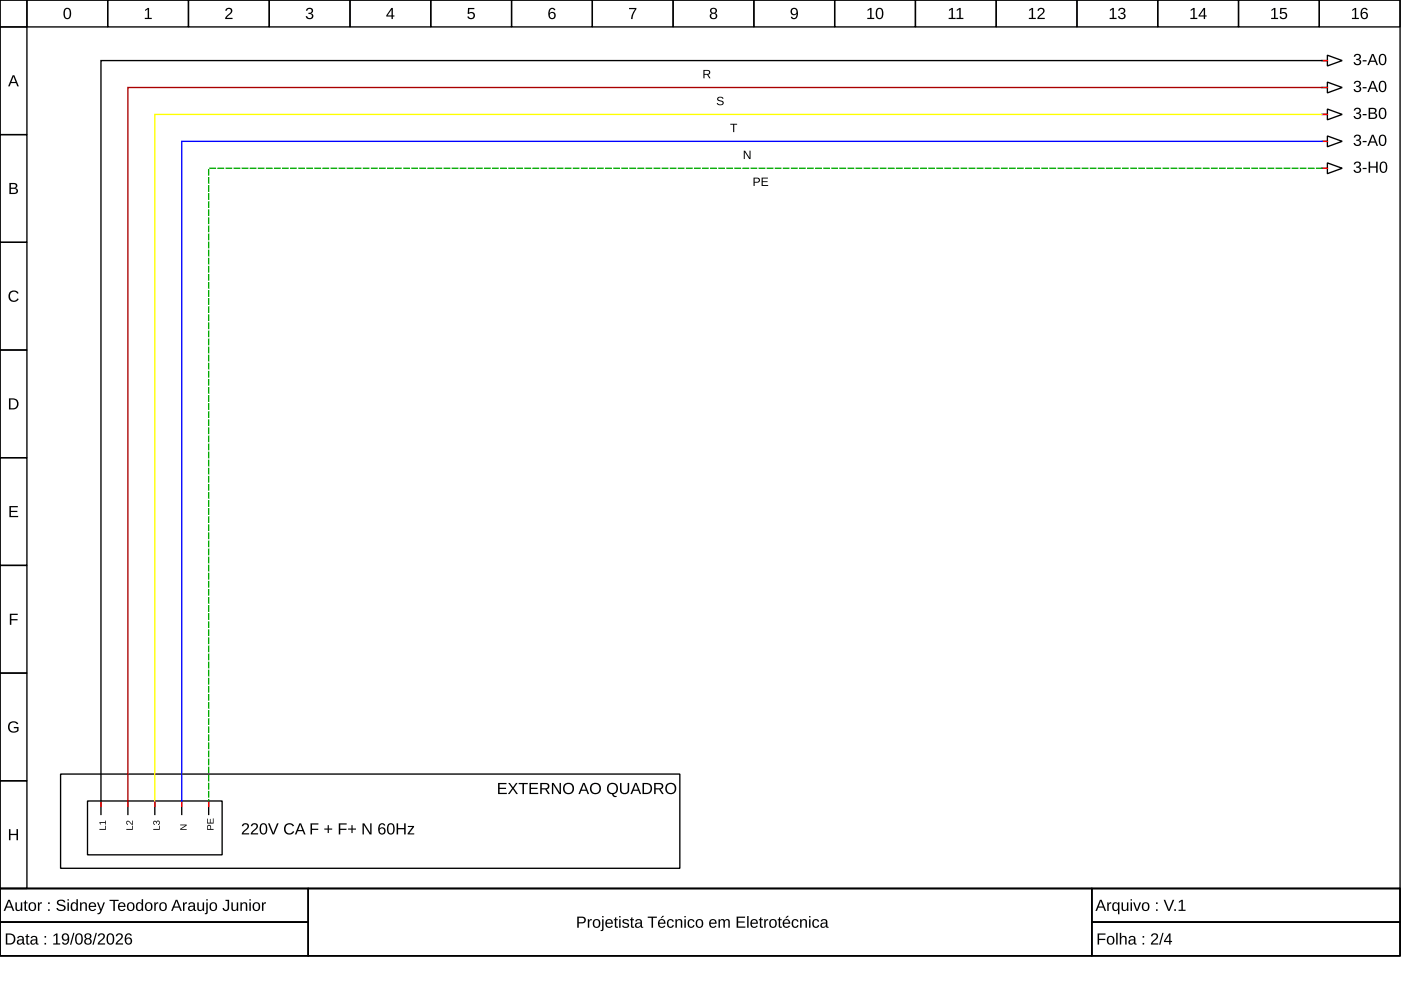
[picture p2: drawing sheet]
<svg xmlns="http://www.w3.org/2000/svg" width="297mm" height="210mm" viewBox="0 0 297 210" stroke-linecap="round" stroke-linejoin="round" font-family="sans-serif">
<g fill="none" stroke="#000" stroke-width=".29">
<path d="M0 0h296.8v188.4h-296.8zM0 0h5.7v5.7h-5.7zM5.7 0h17.1v5.7h-17.1zM22.8 0h17.2v5.7h-17.2zM40 0h17.1v5.7h-17.1zM57.1 0h17.1v5.7h-17.1zM74.2 0h17.1v5.7h-17.1zM91.3 0h17.2v5.7h-17.2zM108.5 0h17.1v5.7h-17.1zM125.6 0h17.1v5.7h-17.1zM142.7 0h17.1v5.7h-17.1zM159.8 0h17.2v5.7h-17.2z"/>
<path d="M177 0h17.1v5.7h-17.1zM194.1 0h17.1v5.7h-17.1zM211.2 0h17.1v5.7h-17.1zM228.3 0h17.2v5.7h-17.2zM245.5 0h17.1v5.7h-17.1zM262.6 0h17.1v5.7h-17.1zM279.7 0h17.1v5.7h-17.1zM0 5.7h5.7v22.8h-5.7zM280.3 12.8h-258.9v159.9M280.6 18.6h.8M280.6 12.8h.8M281.4 17.4l3.2 1.2-3.2 1.1z"/>
<path d="M281.4 11.7l3.2 1.1-3.2 1.2zM0 28.5h5.7v22.9h-5.7zM280.6 30h.8M280.6 35.7h.8M280.6 24.3h.8M281.4 28.8l3.2 1.2-3.2 1.1zM281.4 34.5l3.2 1.2-3.2 1.1zM281.4 23.1l3.2 1.2-3.2 1.1zM0 51.4h5.7v22.8h-5.7zM0 74.2h5.7v22.8h-5.7zM0 97h5.7v22.9h-5.7zM0 119.9h5.7v22.8h-5.7z"/>
<path d="M0 142.7h5.7v22.8h-5.7zM0 165.5h5.7v22.9h-5.7zM12.8 164.1h131.3v20h-131.3zM18.6 169.8h28.5v11.4h-28.5zM27.1 169.8v2.9M32.8 169.8v2.9M38.5 169.8v2.9M44.2 169.8v2.9M0 188.4h296.8v14.3h-296.8zM0 188.4h65.4v7.1h-65.4zM0 195.5h65.4v7.2h-65.4zM65.4 188.4h166.1v14.3h-166.1z"/>
<path d="M231.5 188.4h65.3v7.1h-65.3zM231.5 195.5h65.3v7.2h-65.3z"/>
</g>
<g fill="#000">
<path d="M30.8 2.1l.5-.4h.3v2.1h.6v.2h-1.5v-.2h.6v-1.8l-.5 .4zM48 1.8a.76 .76 0 0 1 1.2 .2 .76 .76 0 0 1-.5 1.1l-.6 .7h1.2v.2h-1.6l.1-.4 .5-.5a.7 .7 0 0 0 .4-1.2l-.5 .1-.1 .3h-.3zM65.1 1.8a.69 .69 0 0 1 1-.1 .69 .69 0 0 1 0 1.1h-.2a.67 .67 0 0 1 .5 .9 .67 .67 0 0 1-1 .4l-.5-.5-.1-.2h.3a.48 .48 0 0 0 .7 .4 .48 .48 0 0 0 .2-.7l-.6-.1v-.3a.46 .46 0 0 0 .6-.2 .46 .46 0 0 0-.3-.6 .46 .46 0 0 0-.5 .4h-.3zM99.2 1.7h1.4v.2h-1.1v.8a.81 .81 0 0 1 1 .2 .81 .81 0 0 1-.1 1.1 .81 .81 0 0 1-1.1-.1l-.2-.4h.3a.53 .53 0 0 0 .8 .2 .53 .53 0 0 0 0-.8 .53 .53 0 0 0-.8 .1h-.3zM133.4 1.7h1.5l-.6 1.5-.2 .8h-.3l.1-.6 .7-1.5h-1.2zM152.2 20.6a.82 .82 0 0 1 1.2 .3l-.2 .1a.41 .41 0 0 0-.5-.4 .41 .41 0 0 0-.3 .6h.2a.61 .61 0 0 1 .7 .3 .61 .61 0 0 1 0 .7l-.6 .1a.65 .65 0 0 1-.7-.4l.2-.1a.47 .47 0 0 0 .6 .4 .47 .47 0 0 0 .3-.6l-.4-.1a.5 .5 0 0 1-.6-.3 .5 .5 0 0 1 .1-.6zM154.8 26.2h1.5v.2h-.6v1.6h-.3v-1.6h-.6zM157.7 32h.3l.9 1.5v-1.5h.2v1.7h-.3l-.9-1.5v1.5h-.2zM2.1 61.9a1.18 1.18 0 0 1 1.8 .3l-.3 .1a.87 .87 0 0 0-1.3-.1 .87 .87 0 0 0 .1 1.3 .87 .87 0 0 0 1.3-.2l.3 .1a1.21 1.21 0 0 1-1.8 .4 1.21 1.21 0 0 1-.1-1.9zM2 107.3h1.8v.3h-1.5v.7h1.4v.3h-1.4v.8h1.5v.2h-1.8zM2.1 130.1h1.7v.3h-1.4v.9h1.3v.2h-1.3v1h-.3zM2 153.2a1.23 1.23 0 0 1 1.9 .3l-.3 .1a.9 .9 0 0 0-1.3-.2 .9 .9 0 0 0-.2 1.2 1 1 0 0 0 1.5 .2v-.4h-.7v-.3h1v.8a1.29 1.29 0 0 1-1.8 .2 1.29 1.29 0 0 1-.1-1.9z"/>
<path d="M1.9 175.8h.3v1h1.3v-1h.3v2.3h-.3v-1h-1.3v1h-.3zM38.2 174.8h1.4v.3l-1.2 .7h1.2v.1h-1.4v-.2l1.2-.7h-1.2z"/>
<path d="M2.7 16h.3l1 2.3h-.3l-.3-.7h-1.1l-.2 .7h-.4zM2.9 16.2l-.5 1.2h.9z"/>
<path d="M13.8 1.8a.88 .88 0 0 1 1 .1 .88 .88 0 0 1 .3 1 .88 .88 0 0 1-.8 1.2 .88 .88 0 0 1-.8-1.2v-.7zM14 2a1.59 1.59 0 0 0 .1 1.8h.2a1.09 1.09 0 0 0 .4-1.5l-.3-.4z"/>
<path d="M83 1.7h.3v1.6h.3v.2h-.3v.5h-.3v-.5h-1.1v-.2zM83 2l-.8 1.3h.8z"/>
<path d="M116.6 1.8a.74 .74 0 0 1 1.2 .3l-.3 .1a.49 .49 0 0 0-.7-.3 .49 .49 0 0 0-.2 .6l-.1 .3a.77 .77 0 0 1 1.2 0 .77 .77 0 0 1-.1 1.2 .77 .77 0 0 1-1.1-.2l-.2-.5v-.8zM116.5 3.3a.5 .5 0 0 0 1 0 .5 .5 0 0 0-1 0z"/>
<path d="M149.1 14.8h.9a.51 .51 0 0 1 .6 .4 .51 .51 0 0 1-.4 .6l.5 .8h-.3l-.5-.7h-.5v.7h-.3zM149.4 15v.7h.6a.33 .33 0 0 0 .3-.4 .33 .33 0 0 0-.4-.3z"/>
<path d="M150.7 1.8a.7 .7 0 0 1 1-.1 .7 .7 0 0 1 .1 1l-.2 .1a.69 .69 0 0 1 .4 .9 .69 .69 0 0 1-1 .4 .64 .64 0 0 1-.5-.6 .64 .64 0 0 1 .4-.7l-.3-.4zM150.8 2.3a.45 .45 0 0 0 .9 0 .45 .45 0 0 0-.9 0zM150.8 3.4a.5 .5 0 0 0 1 0 .5 .5 0 0 0-1 0z"/>
<path d="M167.8 1.9a.86 .86 0 0 1 1.1-.1 .86 .86 0 0 1 .3 1 .9 .9 0 0 1-.3 1.1 .9 .9 0 0 1-1.1 0l-.1-.3 .2-.1a.5 .5 0 0 0 .7 .3 .5 .5 0 0 0 .3-.6v-.3a.76 .76 0 0 1-1.2 .1 .76 .76 0 0 1 .1-1.1zM168 2a.54 .54 0 0 0 .1 .9 .54 .54 0 0 0 .8-.3 .54 .54 0 0 0-.5-.7z"/>
<path d="M184 2.1l.5-.4h.3v2.1h.6v.2h-1.5v-.2h.6v-1.8l-.5 .4zM186 1.8a.88 .88 0 0 1 1 .1 .88 .88 0 0 1 .3 1 .88 .88 0 0 1-.8 1.2 .88 .88 0 0 1-.8-1.2v-.7zM186.2 2a1.59 1.59 0 0 0 .1 1.8h.2a1.09 1.09 0 0 0 .4-1.5l-.3-.4z"/>
<path d="M201.2 2.1l.6-.4h.2v2.1h.6v.2h-1.5v-.2h.6v-1.8l-.5 .4zM202.9 2.1l.5-.4h.3v2.1h.6v.2h-1.5v-.2h.6v-1.8l-.5 .4z"/>
<path d="M218.2 2.1l.6-.4h.2v2.1h.6v.2h-1.5v-.2h.6v-1.8l-.5 .4zM220.2 1.8a.76 .76 0 0 1 1.2 .2 .76 .76 0 0 1-.4 1.1l-.7 .7h1.2v.2h-1.6l.1-.4 .6-.5a.7 .7 0 0 0 .3-1.2l-.5 .1-.1 .3h-.3z"/>
<path d="M235.3 2.1l.6-.4h.3v2.1h.5v.2h-1.4v-.2h.6v-1.8l-.6 .4zM237.3 1.8a.69 .69 0 0 1 1-.1 .69 .69 0 0 1 0 1.1h-.2a.67 .67 0 0 1 .5 .9 .67 .67 0 0 1-1 .4l-.5-.5-.1-.2h.3a.48 .48 0 0 0 .7 .4 .48 .48 0 0 0 .2-.7l-.6-.1v-.3a.46 .46 0 0 0 .7-.2 .46 .46 0 0 0-.4-.6 .46 .46 0 0 0-.5 .4h-.3z"/>
<path d="M252.5 2.1l.5-.4h.3v2.1h.6v.2h-1.5v-.2h.6v-1.8l-.5 .4zM255.2 1.7h.3v1.6h.3v.2h-.3v.5h-.3v-.5h-1.1v-.2zM255.2 2l-.8 1.3h.8z"/>
<path d="M269.6 2.1l.5-.4h.3v2.1h.6v.2h-1.5v-.2h.6v-1.8l-.5 .4zM271.4 1.7h1.4v.2h-1.1v.8a.81 .81 0 0 1 1.1 .2 .81 .81 0 0 1-.2 1.1 .81 .81 0 0 1-1.1-.1l-.2-.4h.3a.53 .53 0 0 0 .8 .2 .53 .53 0 0 0 .1-.8 .53 .53 0 0 0-.8 .1h-.3z"/>
<path d="M286.7 2.1l.6-.4h.2v2.1h.6v.2h-1.5v-.2h.6v-1.8l-.5 .4zM288.8 1.8a.74 .74 0 0 1 1.2 .3l-.3 .1a.49 .49 0 0 0-.6-.3 .49 .49 0 0 0-.3 .6v.3a.77 .77 0 0 1 1.1 0 .77 .77 0 0 1-.1 1.2 .77 .77 0 0 1-1.1-.2l-.2-.5v-.8zM288.7 3.3a.5 .5 0 0 0 1 0 .5 .5 0 0 0-1 0z"/>
<path d="M287.3 17.3a.69 .69 0 0 1 1-.1 .69 .69 0 0 1 0 1l-.3 .1a.67 .67 0 0 1 .6 .9 .67 .67 0 0 1-1 .3l-.6-.4v-.2h.3a.48 .48 0 0 0 .6 .4 .48 .48 0 0 0 .2-.7l-.6-.2v-.2a.46 .46 0 0 0 .7-.2 .46 .46 0 0 0-.3-.7 .46 .46 0 0 0-.6 .5l-.3-.1zM288.9 18.5h.8v.2h-.8zM290.9 17.2h.3l1 2.3h-.4l-.2-.7h-1.1l-.3 .7h-.3zM291 17.4l-.4 1.2h.9zM292.7 17.3a.88 .88 0 0 1 1 0 .88 .88 0 0 1 .2 1 .88 .88 0 0 1-.8 1.2 .88 .88 0 0 1-.8-1.2l.1-.6zM292.8 17.5a1.59 1.59 0 0 0 .2 1.8h.1a1.09 1.09 0 0 0 .5-1.5l-.3-.4z"/>
<path d="M287.3 11.6a.69 .69 0 0 1 1-.1 .69 .69 0 0 1 0 1l-.3 .1a.67 .67 0 0 1 .6 .9 .67 .67 0 0 1-1 .3l-.6-.4v-.2h.3a.48 .48 0 0 0 .6 .4 .48 .48 0 0 0 .2-.8l-.6-.1v-.2a.46 .46 0 0 0 .7-.2 .46 .46 0 0 0-.3-.7 .46 .46 0 0 0-.6 .4h-.3zM288.9 12.8h.8v.2h-.8zM290.9 11.4h.3l1 2.4h-.4l-.2-.7h-1.1l-.3 .7h-.3zM291 11.7l-.4 1.2h.9zM292.7 11.5a.88 .88 0 0 1 1 .1 .88 .88 0 0 1 .2 1 .88 .88 0 0 1-.8 1.2 .88 .88 0 0 1-.8-1.2l.1-.7zM292.8 11.8a1.59 1.59 0 0 0 .2 1.8h.1a1.09 1.09 0 0 0 .5-1.5l-.3-.4z"/>
<path d="M159.8 37.7h.7a.54 .54 0 0 1 .6 .5 .54 .54 0 0 1-.6 .5h-.5v.7h-.2zM160 37.9v.7l.7-.1a.36 .36 0 0 0 0-.6zM161.5 37.7h1.3v.2h-1.1v.5h1v.2h-1v.6h1.2v.2h-1.4z"/>
<path d="M287.3 28.7a.69 .69 0 0 1 1-.1 .69 .69 0 0 1 0 1l-.3 .1a.67 .67 0 0 1 .6 .9 .67 .67 0 0 1-1 .3l-.6-.4v-.2h.3a.48 .48 0 0 0 .6 .4 .48 .48 0 0 0 .2-.7l-.6-.1v-.3a.46 .46 0 0 0 .7-.2 .46 .46 0 0 0-.3-.6 .46 .46 0 0 0-.6 .4h-.3zM288.9 29.9h.8v.3h-.8zM290.9 28.6h.3l1 2.3h-.4l-.2-.7h-1.1l-.3 .7h-.3zM291 28.8l-.4 1.2h.9zM292.7 28.7a.88 .88 0 0 1 1 0 .88 .88 0 0 1 .2 1 .88 .88 0 0 1-.8 1.3 .88 .88 0 0 1-.8-1.3l.1-.6zM292.8 28.9a1.59 1.59 0 0 0 .2 1.8h.1a1.09 1.09 0 0 0 .5-1.5l-.3-.4z"/>
<path d="M287.3 34.4a.69 .69 0 0 1 1-.1 .69 .69 0 0 1 0 1.1h-.3a.67 .67 0 0 1 .6 .9 .67 .67 0 0 1-1 .4l-.6-.5v-.2h.3a.48 .48 0 0 0 .6 .4 .48 .48 0 0 0 .2-.7l-.6-.1v-.3a.46 .46 0 0 0 .7-.2 .46 .46 0 0 0-.3-.6 .46 .46 0 0 0-.6 .4h-.3zM288.9 35.6h.8v.3h-.8zM290.2 34.3h.3v1h1.3v-1h.3v2.3h-.3v-1.1h-1.3v1.1h-.3zM292.9 34.4a.88 .88 0 0 1 1 .1 .88 .88 0 0 1 .2 1 .88 .88 0 0 1-.8 1.2 .88 .88 0 0 1-.8-1.2l.1-.7zM293 34.6a1.59 1.59 0 0 0 .2 1.8h.1a1.09 1.09 0 0 0 .5-1.5l-.3-.4z"/>
<path d="M287.3 23a.69 .69 0 0 1 1-.1 .69 .69 0 0 1 0 1l-.3 .1a.67 .67 0 0 1 .6 .9 .67 .67 0 0 1-1 .3l-.6-.4v-.2h.3a.48 .48 0 0 0 .6 .4 .48 .48 0 0 0 .2-.7l-.6-.1v-.3a.46 .46 0 0 0 .7-.2 .46 .46 0 0 0-.3-.7 .46 .46 0 0 0-.6 .5l-.3-.1zM288.9 24.2h.8v.2h-.8zM290.2 22.9a1.53 1.53 0 0 1 1.6 .3v.4l-.4 .4a.64 .64 0 0 1 .6 .8 .64 .64 0 0 1-.9 .4h-.9zM290.5 23.1v.8l.8-.1 .2-.2-.1-.4zM290.5 24.1v.9l1-.1a.42 .42 0 0 0-.1-.7zM292.7 23a.88 .88 0 0 1 1 0 .88 .88 0 0 1 .2 1 .88 .88 0 0 1-.8 1.3 .88 .88 0 0 1-.8-1.3l.1-.6zM292.8 23.2a1.59 1.59 0 0 0 .2 1.8h.1a1.09 1.09 0 0 0 .5-1.5l-.3-.4z"/>
<path d="M2 38.8a1.53 1.53 0 0 1 1.6 .3l.1 .5-.5 .3a.64 .64 0 0 1 .6 .8 .64 .64 0 0 1-.8 .4h-1zM2.3 39v.8h.8l.2-.2-.1-.5zM2.3 40v.9l1.1-.1a.42 .42 0 0 0-.2-.7z"/>
<path d="M1.9 84.5h.8a1.18 1.18 0 0 1 1.2 1.1 1.18 1.18 0 0 1-1.1 1.2h-.9zM2.2 84.7v1.9h.5a.97 .97 0 0 0 .9-1.3 .97 .97 0 0 0-1.4-.6z"/>
<path d="M21.1 175.8h1.2v-.7h.2v.8h-1.4zM21.1 174.3h1.2v-.3h.2v.8h-.2v-.3h-1.1l.3 .3h-.2z"/>
<path d="M26.8 175.8h1.2v-.7h.2v.8h-1.4zM26.9 174.1a.73 .73 0 0 1 1 .5l.1 .1v-.7h.2v.9l-.7-.5a.28 .28 0 0 0-.5-.2 .28 .28 0 0 0 .1 .5v.2l-.3-.3z"/>
<path d="M32.5 175.8h1.2v-.7h.2v.8h-1.4zM32.6 174.1l.4-.1 .2 .3a.37 .37 0 0 1 .4-.3 .37 .37 0 0 1 .3 .4l-.2 .5h-.2v-.2a.28 .28 0 0 0 .2-.3 .28 .28 0 0 0-.4-.2l-.1 .4h-.1a.27 .27 0 0 0-.1-.4 .27 .27 0 0 0-.4 .2 .27 .27 0 0 0 .2 .3v.2l-.3-.3z"/>
<path d="M44 175l.3-.1 .3 .1 .1 .8h.6v.1h-1.4zM44.2 175.1l-.1 .7h.5v-.6zM43.9 173.6h.2v.8h.4v-.8h.2v.8h.4v-.9h.2v1.1h-1.4z"/>
<path d="M51.5 174.7a.76 .76 0 0 1 1.2 .1 .76 .76 0 0 1-.4 1.2l-.7 .7h1.2v.2h-1.5l.1-.4 .5-.5a.7 .7 0 0 0 .3-1.2l-.5 .1-.1 .3-.3-.1zM53.4 174.7a.76 .76 0 0 1 1.2 .1 .76 .76 0 0 1-.4 1.2l-.7 .7h1.2v.2h-1.5l.1-.4 .5-.5a.7 .7 0 0 0 .3-1.2l-.5 .1-.1 .3-.3-.1zM55.4 174.7a.88 .88 0 0 1 1 0 .88 .88 0 0 1 .3 1 .88 .88 0 0 1-.8 1.3 .88 .88 0 0 1-.9-1.3l.1-.6zM55.6 174.9a1.59 1.59 0 0 0 .1 1.8h.2a1.09 1.09 0 0 0 .4-1.5l-.3-.4zM56.8 174.6h.4l.7 2 .8-2h.4l-1 2.3h-.3zM60.5 174.9a1.18 1.18 0 0 1 1.9 .2l-.3 .1a.87 .87 0 0 0-1.3-.1 .87 .87 0 0 0 0 1.3 .87 .87 0 0 0 1.3-.2l.3 .1a1.21 1.21 0 0 1-1.8 .4 1.21 1.21 0 0 1-.1-1.8zM63.5 174.6h.3l1 2.3h-.3l-.3-.7h-1.1l-.3 .7h-.3zM63.7 174.8l-.5 1.2h.9zM65.8 174.6h1.7v.2h-1.3v.9h1.3v.3h-1.3v.9h-.4zM69.5 174.9h.2v.8h.7v.2h-.7v.7h-.2v-.7h-.7v-.2h.7zM71.8 174.6h1.7v.2h-1.4v.9h1.4v.3h-1.4v.9h-.3zM74.5 174.9h.3v.8h.7v.2h-.7v.7h-.3v-.7h-.7v-.2h.7zM76.9 174.6h.3l1.3 2v-2h.3v2.3h-.4l-1.3-2v2h-.2zM80.6 174.7a.74 .74 0 0 1 1.1 .3l-.3 .1a.49 .49 0 0 0-.6-.3 .49 .49 0 0 0-.3 .6v.3a.77 .77 0 0 1 1.1 0 .77 .77 0 0 1-.1 1.2 .77 .77 0 0 1-1.1-.2l-.2-.6v-.7zM80.4 176.1a.55 .55 0 0 0 1.1 0 .55 .55 0 0 0-1.1 0zM82.4 174.7a.88 .88 0 0 1 1 0 .88 .88 0 0 1 .3 1 .88 .88 0 0 1-.8 1.3 .88 .88 0 0 1-.9-1.3l.1-.6zM82.6 174.9a1.59 1.59 0 0 0 .1 1.8h.2a1.09 1.09 0 0 0 .4-1.5l-.3-.4zM84.1 174.6h.3v1h1.3v-1h.3v2.3h-.3v-1.1h-1.3v1.1h-.3zM86.5 175.1h1.3v.2l-1 1.4h1v.2h-1.4v-.2l1-1.4h-.9z"/>
<path d="M105.6 166h1.8v.3h-1.5v.7h1.4v.3h-1.4v.8h1.6v.3h-1.9zM107.8 166h.3l.7 .9 .6-.9h.3l-.8 1.1 .9 1.3h-.3l-.7-1.1-.8 1.1h-.3l.9-1.3zM110 166h1.9v.3h-.8v2.1h-.3v-2.1h-.8zM112.3 166h1.7v.3h-1.4v.7h1.3v.3h-1.3v.8h1.5v.3h-1.8zM114.5 166h1.2a.68 .68 0 0 1 .8 .5 .68 .68 0 0 1-.6 .8l.7 1.1h-.4l-.6-1h-.7v1h-.4zM114.9 166.3v.8h.7a.44 .44 0 0 0 .6-.4 .44 .44 0 0 0-.6-.4zM117 166h.4l1.3 2-.1-2h.3v2.4h-.4l-1.2-2v2h-.3zM119.3 167.2a1.22 1.22 0 0 1 2.4 0 1.22 1.22 0 0 1-2.4 0zM119.9 166.5a.92 .92 0 0 0 0 1.4 .92 .92 0 0 0 1.4-.2 .92 .92 0 0 0-.2-1.2 .92 .92 0 0 0-1.2 0zM123.6 166h.4l.9 2.4h-.3l-.3-.7h-1.1l-.2 .7h-.4zM123.8 166.2l-.5 1.2h.9zM125 167.2a1.22 1.22 0 0 1 2.4 0 1.22 1.22 0 0 1-2.4 0zM125.6 166.5a.92 .92 0 0 0 0 1.4 .92 .92 0 0 0 1.4-.2 .92 .92 0 0 0-.1-1.2 .92 .92 0 0 0-1.3 0zM129 166.3a1.22 1.22 0 0 1 1.9 .3 1.22 1.22 0 0 1-.8 1.8l.2 .3h.4v.3a.72 .72 0 0 1-.9-.6 1.23 1.23 0 0 1-1.1-.8 1.23 1.23 0 0 1 .3-1.3zM129.2 166.5a.92 .92 0 0 0 0 1.4 .92 .92 0 0 0 1.4-.2 .92 .92 0 0 0-.1-1.2 .92 .92 0 0 0-1.3 0zM131.5 166h.3v1.5a.65 .65 0 0 0 .6 .6 .65 .65 0 0 0 .7-.6v-1.5h.3v1.5a.98 .98 0 0 1-1 .9 .98 .98 0 0 1-.9-.9zM134.6 166h.4l.9 2.4h-.3l-.3-.7h-1l-.3 .7h-.3zM134.8 166.2l-.4 1.2h.8zM136.2 166h.8a1.18 1.18 0 0 1 1.3 1.1 1.18 1.18 0 0 1-1.2 1.3h-.9zM136.5 166.3v1.8h.6a.97 .97 0 0 0 .8-1.2 .97 .97 0 0 0-1.4-.6zM138.7 166h1.1a.68 .68 0 0 1 .8 .5 .68 .68 0 0 1-.5 .8l.6 1.1h-.3l-.7-1h-.7v1h-.3zM139 166.3v.8h.8a.44 .44 0 0 0 .5-.4 .44 .44 0 0 0-.5-.4zM141 167.2a1.22 1.22 0 0 1 2.4 0 1.22 1.22 0 0 1-2.4 0zM141.6 166.5a.92 .92 0 0 0 0 1.4 .92 .92 0 0 0 1.4-.2 .92 .92 0 0 0-.2-1.2 .92 .92 0 0 0-1.2 0z"/>
<path d="M1.7 190.8h.4l.9 2.3h-.3l-.3-.7h-1l-.3 .7h-.3zM1.9 191l-.4 1.2h.8zM3.3 191.3h.3v1.2a.44 .44 0 0 0 .5 .5 .44 .44 0 0 0 .3-.6v-1.1h.3v1.8h-.3v-.3a.61 .61 0 0 1-.7 .4 .61 .61 0 0 1-.4-.7zM5.3 190.9h.2v.4h.3v.2h-.3v1.2l.1 .2h.3v.2h-.5l-.1-.1-.1-1.5h-.2v-.2h.2zM6.2 191.5a.91 .91 0 0 1 1.5 .6 .91 .91 0 0 1-1.1 1l-.4-.2-.1-.4zM6.6 191.6a.71 .71 0 0 0-.3 .9 .71 .71 0 0 0 .8 .4 .82 .82 0 0 0-.2-1.4zM8 191.3h.3v.4l.2-.3 .4-.1v.3h-.3l-.2 .3-.1 1.2h-.3zM10.2 191.3h.3v.4h-.3zM10.2 192.8h.3v.3h-.3zM12.2 191a1.07 1.07 0 0 1 1.7 .3h-.4a.58 .58 0 0 0-.6-.3 .58 .58 0 0 0-.5 .5l.6 .3a.72 .72 0 0 1 .9 .7 .72 .72 0 0 1-1 .7 .87 .87 0 0 1-1-.6l.4-.1a.71 .71 0 0 0 .7 .4 .71 .71 0 0 0 .6-.5l-.6-.3a.76 .76 0 0 1-.7-.3 .76 .76 0 0 1-.1-.8zM14.3 190.7h.3v.2h-.3zM14.3 191.3h.3v1.8h-.3zM15.1 191.5l.5-.2 .6 .3v-.9h.3v2.4h-.3v-.3a.69 .69 0 0 1-.9 .3 .69 .69 0 0 1-.3-.9zM15.4 191.7a.88 .88 0 0 0 .3 1.2 .75 .75 0 0 0 .5-.7 .75 .75 0 0 0-.5-.7zM17 191.3h.2l.1 .3a.61 .61 0 0 1 .7-.3 .61 .61 0 0 1 .4 .6v1.2h-.3v-1.1a.44 .44 0 0 0-.5-.5 .44 .44 0 0 0-.3 .6v1h-.3zM19 191.5a.82 .82 0 0 1 1-.1 .82 .82 0 0 1 .4 .9h-1.3a.53 .53 0 0 0 .3 .6 .53 .53 0 0 0 .7-.2h.2a.9 .9 0 0 1-1.2 .3 .9 .9 0 0 1-.2-1.3zM19.2 191.7l-.1 .4h1l-.3-.6zM20.6 191.3h.3l.5 1.5 .5-1.5h.4l-.7 1.8a.77 .77 0 0 1-.9 .7v-.2h.3l.3-.5zM23.2 190.8h2v.2h-.8v2.1h-.4v-2.1h-.8zM25.2 191.5a.82 .82 0 0 1 1-.1 .82 .82 0 0 1 .4 .9h-1.3a.53 .53 0 0 0 .3 .6 .53 .53 0 0 0 .7-.2h.3a.9 .9 0 0 1-1.3 .3 .9 .9 0 0 1-.2-1.3zM25.5 191.7l-.2 .4h1l-.3-.6zM27.1 191.5a.91 .91 0 0 1 1.4 .6 .91 .91 0 0 1-1 1l-.4-.2-.2-.4zM27.4 191.6a.71 .71 0 0 0-.2 .9 .71 .71 0 0 0 .8 .4 .82 .82 0 0 0-.3-1.4zM29 191.5l.5-.2 .5 .3v-.9h.3l.1 2.4h-.3l-.1-.3a.69 .69 0 0 1-.8 .3 .69 .69 0 0 1-.4-.9zM29.2 191.7a.88 .88 0 0 0 .4 1.2 .75 .75 0 0 0 .5-.7 .75 .75 0 0 0-.5-.7zM30.9 191.5a.91 .91 0 0 1 1.4 .6 .91 .91 0 0 1-1 1l-.4-.2-.2-.4zM31.2 191.6a.71 .71 0 0 0-.2 .9 .71 .71 0 0 0 .8 .4 .82 .82 0 0 0-.3-1.4zM32.7 191.3h.3v.4l.2-.3 .4-.1v.3h-.4l-.1 .3-.1 1.2h-.3zM34 191.5a.91 .91 0 0 1 1.4 .6 .91 .91 0 0 1-1.1 1l-.3-.2-.2-.4zM34.3 191.6a.71 .71 0 0 0-.3 .9 .71 .71 0 0 0 .8 .4 .82 .82 0 0 0-.2-1.4zM37.2 190.8h.4l1 2.3h-.4l-.2-.7h-1.1l-.3 .7h-.3zM37.4 191l-.4 1.2h.9zM38.8 191.3h.3v.4l.2-.3 .3-.1v.3h-.3l-.2 .3v1.2h-.3zM40.1 191.4a.72 .72 0 0 1 .8-.1 .72 .72 0 0 1 .4 .6v.9l.3 .1v.2h-.4l-.2-.3a.61 .61 0 0 1-.7 .4 .61 .61 0 0 1-.4-.7 .61 .61 0 0 1 .7-.5h.4a.41 .41 0 0 0-.2-.5 .41 .41 0 0 0-.6 .3h-.3zM40.3 192.3a.4 .4 0 0 0 .1 .7 .4 .4 0 0 0 .6-.3v-.5zM41.8 191.3h.3v1.2a.44 .44 0 0 0 .5 .5 .44 .44 0 0 0 .4-.6v-1.1h.3v1.8h-.3v-.3a.61 .61 0 0 1-.7 .4 .61 .61 0 0 1-.5-.7zM43.7 190.7h.3v.2h-.3zM43.7 191.3h.3v2.1a.44 .44 0 0 1-.6 .4v-.2l.3-.1zM44.6 191.5a.91 .91 0 0 1 1.4 .6 .91 .91 0 0 1-1 1l-.4-.2-.2-.4zM44.9 191.6a.71 .71 0 0 0-.2 .9 .71 .71 0 0 0 .8 .4 .82 .82 0 0 0-.3-1.4zM47.8 190.8h.8v1.6a.71 .71 0 0 1-.7 .8 .71 .71 0 0 1-.7-.7h.3a.39 .39 0 0 0 .4 .4 .39 .39 0 0 0 .4-.5v-1.4h-.5zM49.1 191.3h.3v1.2a.44 .44 0 0 0 .4 .5 .44 .44 0 0 0 .4-.6v-1.1h.3v1.8h-.3v-.3a.61 .61 0 0 1-.7 .4 .61 .61 0 0 1-.4-.7zM51 191.3h.3v.3a.61 .61 0 0 1 .7-.3 .61 .61 0 0 1 .4 .6v1.2h-.3v-1.1a.44 .44 0 0 0-.5-.5 .44 .44 0 0 0-.3 .6v1h-.3zM52.9 190.7h.3v.2h-.3zM52.9 191.3h.3v1.8h-.3zM53.7 191.5a.91 .91 0 0 1 1.5 .6 .91 .91 0 0 1-1.1 1l-.4-.2-.1-.4zM54.1 191.6a.71 .71 0 0 0-.3 .9 .71 .71 0 0 0 .8 .4 .82 .82 0 0 0-.2-1.4zM55.5 191.3h.3v.4l.2-.3 .4-.1v.3h-.3l-.2 .3-.1 1.2h-.3z"/>
<path d="M1.2 197.9h.8a1.18 1.18 0 0 1 1.3 1.1 1.18 1.18 0 0 1-1.2 1.3h-.9zM1.6 198.2v1.8h.5a.97 .97 0 0 0 .8-1.2 .97 .97 0 0 0-1.3-.6zM3.9 198.5a.72 .72 0 0 1 .7-.1 .72 .72 0 0 1 .5 .6v.9l.2 .2v.2h-.4l-.1-.4a.61 .61 0 0 1-.8 .5 .61 .61 0 0 1-.4-.8 .61 .61 0 0 1 .7-.4h.5a.41 .41 0 0 0-.3-.5 .41 .41 0 0 0-.5 .2h-.4zM4 199.5a.4 .4 0 0 0 .1 .6 .4 .4 0 0 0 .6-.3l.1-.4zM5.7 198.1h.2v.4h.3v.2h-.3v1.1l.1 .2h.3v.3h-.6l-.1-.2v-1.4h-.2v-.2h.2zM6.7 198.5a.72 .72 0 0 1 .8-.1 .72 .72 0 0 1 .4 .6v.9l.3 .2v.2h-.4l-.2-.4a.61 .61 0 0 1-.7 .5 .61 .61 0 0 1-.5-.8 .61 .61 0 0 1 .8-.4h.4a.41 .41 0 0 0-.3-.5 .41 .41 0 0 0-.5 .2h-.3zM6.9 199.5a.4 .4 0 0 0 .1 .6 .4 .4 0 0 0 .5-.3l.1-.4zM9.4 198.5h.4v.3h-.4zM9.4 199.9h.4v.4h-.4zM11.4 198.3l.5-.4h.3v2.1h.6v.3h-1.5v-.3h.6v-1.8l-.5 .4zM13.3 198.1a.86 .86 0 0 1 1.1-.1 .86 .86 0 0 1 .3 1 .9 .9 0 0 1-.3 1.1 .9 .9 0 0 1-1.1 0l-.2-.3h.3a.5 .5 0 0 0 .7 .2 .5 .5 0 0 0 .3-.6v-.3a.76 .76 0 0 1-1.2 .1 .76 .76 0 0 1 .1-1.1zM13.5 198.3a.54 .54 0 0 0 .1 .8 .54 .54 0 0 0 .8-.3 .54 .54 0 0 0-.5-.7zM15.5 197.8h.3l-.7 2.5h-.3zM16.3 198a.88 .88 0 0 1 1 .1 .88 .88 0 0 1 .3 1 .88 .88 0 0 1-.9 1.2 .88 .88 0 0 1-.8-1.2l.1-.7zM16.4 198.2a1.59 1.59 0 0 0 .2 1.8l.1 .1a1.09 1.09 0 0 0 .5-1.6l-.3-.4zM18.1 198a.7 .7 0 0 1 1 0 .7 .7 0 0 1 0 1h-.1a.69 .69 0 0 1 .4 1 .69 .69 0 0 1-1 .3 .64 .64 0 0 1-.6-.6 .64 .64 0 0 1 .5-.7l-.4-.3zM18.2 198.5a.45 .45 0 0 0 .9 0 .45 .45 0 0 0-.9 0zM18.2 199.6a.49 .49 0 0 0 .9 0 .49 .49 0 0 0-.9 0zM20.3 197.8h.2l-.6 2.5h-.3zM21 198a.76 .76 0 0 1 1.2 .2 .76 .76 0 0 1-.5 1.1l-.7 .7h1.3v.3h-1.6l.1-.4 .5-.6a.7 .7 0 0 0 .4-1.1h-.5l-.2 .3h-.3zM22.9 198a.88 .88 0 0 1 1.1 .1 .88 .88 0 0 1 .2 1 .88 .88 0 0 1-.8 1.2 .88 .88 0 0 1-.8-1.2l.1-.7zM23.1 198.2a1.59 1.59 0 0 0 .1 1.8l.2 .1a1.09 1.09 0 0 0 .5-1.6l-.3-.4zM24.8 198a.76 .76 0 0 1 1.2 .2 .76 .76 0 0 1-.5 1.1l-.6 .7h1.2v.3h-1.6l.1-.4 .5-.6a.7 .7 0 0 0 .4-1.1h-.5l-.2 .3h-.3zM26.8 198a.74 .74 0 0 1 1.1 .4h-.2a.49 .49 0 0 0-.7-.2 .49 .49 0 0 0-.3 .6v.3a.77 .77 0 0 1 1.2 0 .77 .77 0 0 1-.1 1.1 .77 .77 0 0 1-1.2-.2l-.1-.5v-.7zM26.7 199.5a.5 .5 0 0 0 1 0 .5 .5 0 0 0-1 0z"/>
<path d="M122.4 194.3a2.06 2.06 0 0 1 1.6 .2 .73 .73 0 0 1 .1 .9 .73 .73 0 0 1-.7 .4h-.7v.9h-.3zM122.7 194.6v.9h1a.47 .47 0 0 0-.1-.8zM124.6 194.9h.3v.4l.2-.4h.4v.3h-.4l-.1 .2-.1 1.3h-.3zM125.9 195.1a.91 .91 0 0 1 1.4 .5 .91 .91 0 0 1-1.1 1.1l-.3-.2-.2-.4zM126.2 195.2a.71 .71 0 0 0-.3 .8 .71 .71 0 0 0 .9 .4 .82 .82 0 0 0-.3-1.3zM127.7 194.2h.3v.3h-.3zM127.7 194.9h.3v2a.44 .44 0 0 1-.7 .5v-.2l.4-.2zM128.5 195.1a.82 .82 0 0 1 1-.2 .82 .82 0 0 1 .4 1h-1.2a.53 .53 0 0 0 .3 .6 .53 .53 0 0 0 .6-.3l.3 .1a.9 .9 0 0 1-1.3 .3 .9 .9 0 0 1-.2-1.3zM128.8 195.2l-.1 .4h.9l-.3-.5zM130.5 194.5h.2v.4h.3v.2h-.3v1.2l.1 .2h.2v.2h-.5l-.1-.2v-1.4h-.3v-.2h.3zM131.3 194.2h.3v.3h-.3zM131.3 194.9h.3v1.8h-.3zM132.1 195a.82 .82 0 0 1 1.3 .3h-.3a.38 .38 0 0 0-.5-.3 .38 .38 0 0 0-.2 .5l.1 .1a.62 .62 0 0 1 .8 .2 .62 .62 0 0 1-.1 .8 .89 .89 0 0 1-1.3-.3l.3-.1a.44 .44 0 0 0 .5 .4 .44 .44 0 0 0 .3-.5l-.1-.1a.79 .79 0 0 1-.9-.8zM133.9 194.5h.2v.4h.3v.2h-.3v1.2l.1 .2h.2v.2h-.5l-.1-.2v-1.4h-.2v-.2h.2zM134.9 195a.72 .72 0 0 1 .8-.1 .72 .72 0 0 1 .4 .6v.9l.3 .1v.2h-.4l-.2-.3a.61 .61 0 0 1-.8 .4 .61 .61 0 0 1-.4-.8 .61 .61 0 0 1 .8-.4h.4a.41 .41 0 0 0-.3-.5 .41 .41 0 0 0-.5 .3l-.3-.1zM135.1 195.9a.4 .4 0 0 0 .1 .7 .4 .4 0 0 0 .5-.4l.1-.4zM137.3 194.3h2v.3h-.8v2.1h-.4v-2.1h-.8zM139.7 195.1a.82 .82 0 0 1 1-.2 .82 .82 0 0 1 .4 1h-1.3a.53 .53 0 0 0 .3 .6 .53 .53 0 0 0 .7-.3l.3 .1a.9 .9 0 0 1-1.3 .3 .9 .9 0 0 1-.2-1.3zM140 195.2l-.2 .4h1l-.3-.5zM140.4 194.2h.4l-.7 .5zM141.6 195.1a.74 .74 0 0 1 1.3 .3h-.3a.46 .46 0 0 0-.7-.3 .46 .46 0 0 0-.2 .7 .47 .47 0 0 0 .2 .6 .47 .47 0 0 0 .7-.3l.3 .1a.8 .8 0 0 1-1.1 .5 .8 .8 0 0 1-.4-1.2zM143.2 194.9h.3v.3a.61 .61 0 0 1 .7-.3 .61 .61 0 0 1 .4 .6v1.2h-.3v-1.1a.44 .44 0 0 0-.4-.5 .44 .44 0 0 0-.4 .6v1h-.3zM145.1 194.2h.3v.3h-.3zM145.1 194.9h.3v1.8h-.3zM146 195.1a.74 .74 0 0 1 1.2 .3h-.3a.46 .46 0 0 0-.6-.3 .46 .46 0 0 0-.2 .7 .47 .47 0 0 0 .2 .6 .47 .47 0 0 0 .6-.3l.4 .1a.8 .8 0 0 1-1.1 .5 .8 .8 0 0 1-.4-1.2zM147.7 195.1a.91 .91 0 0 1 1.4 .5 .91 .91 0 0 1-1.1 1.1l-.3-.2-.2-.4zM148 195.2a.71 .71 0 0 0-.2 .8 .71 .71 0 0 0 .8 .4 .82 .82 0 0 0-.3-1.3zM150.6 195.1a.82 .82 0 0 1 .9-.2 .82 .82 0 0 1 .4 1h-1.2a.53 .53 0 0 0 .3 .6 .53 .53 0 0 0 .6-.3l.3 .1a.9 .9 0 0 1-1.3 .3 .9 .9 0 0 1-.2-1.3zM150.8 195.2l-.1 .4h.9l-.3-.5zM152.3 194.9h.3v.3a.56 .56 0 0 1 .5-.3 .56 .56 0 0 1 .6 .3 .56 .56 0 0 1 .6-.3 .56 .56 0 0 1 .4 .6v1.2h-.3v-1.4a.4 .4 0 0 0-.5-.2 .4 .4 0 0 0-.2 .6v1h-.3v-1.4a.4 .4 0 0 0-.6-.2 .4 .4 0 0 0-.2 .6v1h-.3zM156.2 194.3h1.8v.3h-1.5v.8h1.4v.2h-1.4v.8h1.5v.3h-1.8zM158.4 194.2h.3v2.5h-.3zM159.3 195.1a.82 .82 0 0 1 1-.2 .82 .82 0 0 1 .4 1h-1.3a.53 .53 0 0 0 .3 .6 .53 .53 0 0 0 .7-.3l.2 .1a.9 .9 0 0 1-1.2 .3 .9 .9 0 0 1-.2-1.3zM159.5 195.2l-.1 .4h1l-.3-.5zM161.2 194.5h.2v.4h.3v.2h-.3v1.2l.1 .2h.3v.2h-.5l-.2-.2v-1.4h-.2v-.2h.2zM162 194.9h.3v.4l.2-.4h.4v.3h-.3l-.2 .2-.1 1.3h-.3zM163.3 195.1a.91 .91 0 0 1 1.4 .5 .91 .91 0 0 1-1.1 1.1l-.3-.2-.2-.4zM163.6 195.2a.71 .71 0 0 0-.3 .8 .71 .71 0 0 0 .9 .4 .82 .82 0 0 0-.3-1.3zM165.2 194.5h.2v.4h.3v.2h-.3v1.2l.1 .2h.3v.2h-.5l-.2-.2v-1.4h-.2v-.2h.2zM166.1 195.1a.82 .82 0 0 1 1-.2 .82 .82 0 0 1 .4 1h-1.3a.53 .53 0 0 0 .4 .6 .53 .53 0 0 0 .6-.3l.3 .1a.9 .9 0 0 1-1.3 .3 .9 .9 0 0 1-.2-1.3zM166.4 195.2l-.1 .4h.9l-.3-.5zM166.9 194.2h.3l-.7 .5zM168 195.1a.74 .74 0 0 1 1.3 .3h-.3a.46 .46 0 0 0-.6-.3 .46 .46 0 0 0-.2 .7 .47 .47 0 0 0 .2 .6 .47 .47 0 0 0 .6-.3l.3 .1a.8 .8 0 0 1-1.1 .5 .8 .8 0 0 1-.3-1.2zM169.6 194.9h.3v.3a.61 .61 0 0 1 .7-.3 .61 .61 0 0 1 .5 .6v1.2h-.3v-1.1a.44 .44 0 0 0-.5-.5 .44 .44 0 0 0-.4 .6v1h-.3zM171.5 194.2h.3v.3h-.3zM171.5 194.9h.3v1.8h-.3zM172.4 195.1a.74 .74 0 0 1 1.3 .3h-.3a.46 .46 0 0 0-.7-.3 .46 .46 0 0 0-.2 .7 .47 .47 0 0 0 .3 .6 .47 .47 0 0 0 .6-.3l.3 .1a.8 .8 0 0 1-1.1 .5 .8 .8 0 0 1-.4-1.2zM174.2 195a.72 .72 0 0 1 .8-.1 .72 .72 0 0 1 .4 .6v.9l.3 .1v.2h-.4l-.2-.3a.61 .61 0 0 1-.7 .4 .61 .61 0 0 1-.5-.8 .61 .61 0 0 1 .8-.4h.4a.41 .41 0 0 0-.3-.5 .41 .41 0 0 0-.5 .3l-.3-.1zM174.4 195.9a.4 .4 0 0 0 .1 .7 .4 .4 0 0 0 .5-.4l.1-.4z"/>
<path d="M232.7 197.9h1.7v.3h-1.4v.9h1.3v.2h-1.3v1h-.3zM234.9 198.7a.91 .91 0 0 1 1.4 .5 .91 .91 0 0 1-1.1 1.1l-.3-.2-.2-.5zM235.2 198.7a.71 .71 0 0 0-.3 .9 .71 .71 0 0 0 .9 .4 .82 .82 0 0 0-.3-1.4zM236.7 197.8h.3v2.5h-.3zM237.4 197.8h.3v1a.61 .61 0 0 1 .7-.4 .61 .61 0 0 1 .5 .7v1.2h-.3v-1.2a.43 .43 0 0 0-.5-.5 .43 .43 0 0 0-.4 .6v1.1h-.3zM239.5 198.5a.72 .72 0 0 1 .8-.1 .72 .72 0 0 1 .4 .6v.9l.3 .2v.2h-.4l-.2-.4a.61 .61 0 0 1-.7 .5 .61 .61 0 0 1-.5-.8 .61 .61 0 0 1 .8-.4h.4a.41 .41 0 0 0-.3-.5 .41 .41 0 0 0-.5 .2h-.3zM239.7 199.5a.4 .4 0 0 0 .1 .6 .4 .4 0 0 0 .5-.3l.1-.4zM242.3 198.5h.3v.3h-.3zM242.3 199.9h.3v.4h-.3zM244.3 198a.76 .76 0 0 1 1.2 .2 .76 .76 0 0 1-.5 1.1l-.7 .7h1.3v.3h-1.6l.1-.4 .5-.6a.7 .7 0 0 0 .4-1.1h-.5l-.2 .3h-.3zM246.4 197.8h.3l-.7 2.5h-.3zM247.9 197.9h.3v1.6h.3v.2h-.3v.6h-.3v-.6h-1.1v-.2zM247.9 198.3l-.8 1.2h.8z"/>
<path d="M233.2 190.8h.4l.9 2.3h-.3l-.3-.7h-1l-.3 .7h-.4zM233.4 191l-.5 1.2h.9zM234.8 191.3h.2l.1 .4 .1-.3 .4-.1v.3h-.3l-.2 .3v1.2h-.3zM236 191.5l.5-.2 .5 .3 .1-.3h.2v2.5h-.3v-1a.69 .69 0 0 1-.8 .3 .69 .69 0 0 1-.4-.9zM236.2 191.7a.88 .88 0 0 0 .3 1.2 .75 .75 0 0 0 .6-.7 .75 .75 0 0 0-.5-.7zM237.8 191.3h.3v1.2a.44 .44 0 0 0 .5 .5 .44 .44 0 0 0 .3-.6v-1.1h.3v1.8h-.2l-.1-.3a.61 .61 0 0 1-.7 .4 .61 .61 0 0 1-.4-.7zM239.7 190.7h.3v.2h-.3zM239.7 191.3h.3v1.8h-.3zM240.2 191.3h.4l.5 1.6 .5-1.6h.3l-.6 1.8h-.4zM242.3 191.5a.91 .91 0 0 1 1.4 .6 .91 .91 0 0 1-1.1 1l-.3-.2-.2-.4zM242.6 191.6a.71 .71 0 0 0-.2 .9 .71 .71 0 0 0 .8 .4 .82 .82 0 0 0-.3-1.4zM245.1 191.3h.3v.4h-.3zM245.1 192.8h.3v.3h-.3zM246.7 190.8h.3l.8 2.1 .8-2.1h.4l-1 2.3h-.3zM249 192.8h.3v.3h-.3zM249.9 191.2l.6-.4h.3v2.1h.6v.2h-1.5v-.2h.6v-1.8l-.6 .3z"/>
</g>
<path d="M280.3 18.6h1.1M280.3 12.8h1.1M280.3 30h1.1M280.3 35.7h1.1M280.3 24.3h1.1M21.4 169.8v1.2M27.1 169.8v1.2M32.8 169.8v1.2M38.5 169.8v1.2M44.2 169.8v1.2" fill="none" stroke="#f00" stroke-width=".29"/>
<path d="M280.3 12.8h.1M280.3 18.6h.1M280.3 30h-241.8v139.8M280.3 24.3h.1M280.3 30h.1M280.3 35.7h.1M21.4 169.8h.1M27.1 169.8h.1M32.8 169.8h.1M38.5 169.8h.1M44.2 169.8h.1" fill="none" stroke="#00f" stroke-width=".29"/>
<path d="M280.3 35.7h-236.1v134.1" fill="none" stroke="#0a0" stroke-width=".29" stroke-dasharray="1.1 .6"/>
<path d="M280.3 18.6h-253.2v151.2" fill="none" stroke="#a00" stroke-width=".29"/>
<path d="M280.3 24.3h-247.5v145.5" fill="none" stroke="#ff0" stroke-width=".29"/>
</svg>
